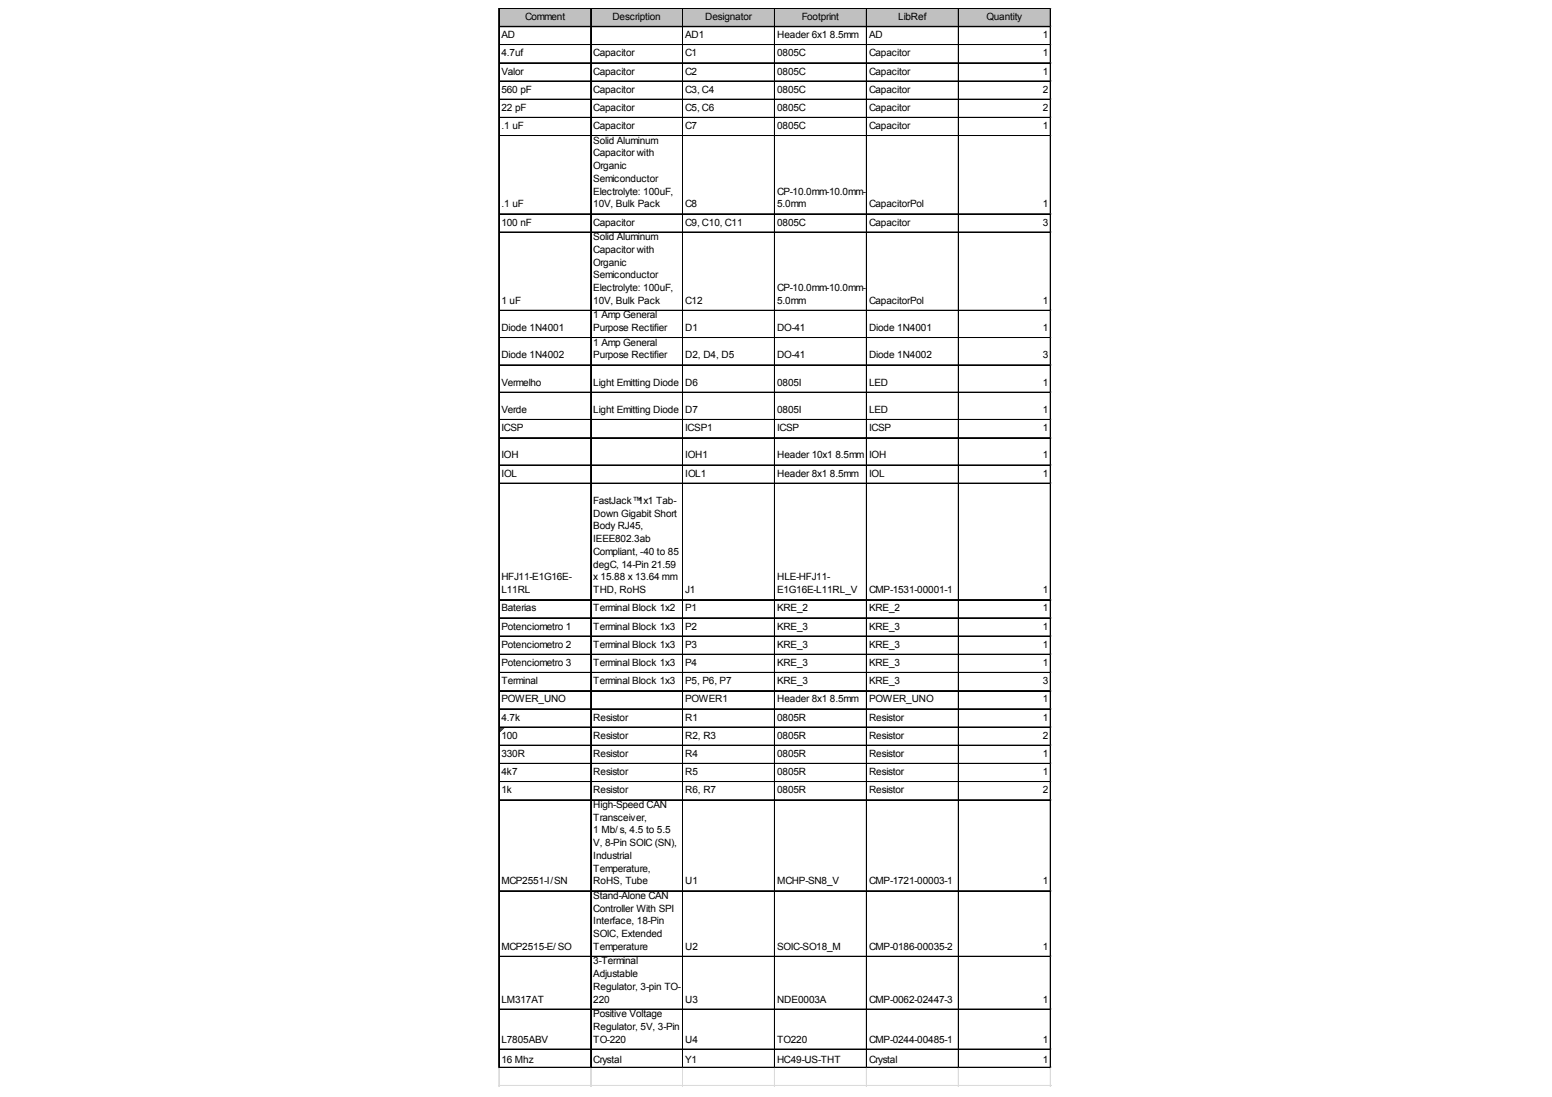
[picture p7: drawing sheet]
<svg xmlns="http://www.w3.org/2000/svg" width="297mm" height="210mm" viewBox="0 0 297 210" stroke-linecap="round" stroke-linejoin="round" font-family="sans-serif">
<defs><g id="words">
<g font-size="1.9">
<text x="100.5" y="3.8">Comment</text>
<text x="117.2" y="3.8">Description</text>
<text x="135" y="3.8">Designator</text>
<text x="153.4" y="3.8">Footprint</text>
<text x="171.9" y="3.8">LibRef</text>
<text x="188.8" y="3.8">Quantity</text>
<text x="96" y="7.3">AD</text>
<text x="96" y="10.8">4.7uf</text>
<text x="113.6" y="10.8">Capacitor</text>
<text x="131.1" y="7.3">AD1</text>
<text x="131.1" y="10.8">C1</text>
<text x="148.7" y="7.3">Header 6x1</text>
<text x="148.7" y="10.8">0805C</text>
<text x="158.8" y="7.3">8.5mm</text>
<text x="166.3" y="7.3">AD</text>
<text x="166.3" y="10.8">Capacitor</text>
<text x="199.6" y="7.3">1</text>
<text x="199.6" y="10.8">1</text>
<text x="96" y="14.3">Valor</text>
<text x="96" y="17.7">560 pF</text>
<text x="113.6" y="14.3">Capacitor</text>
<text x="113.6" y="17.7">Capacitor</text>
<text x="131.1" y="14.3">C2</text>
<text x="131.1" y="17.7">C3, C4</text>
<text x="148.7" y="14.3">0805C</text>
<text x="148.7" y="17.7">0805C</text>
<text x="166.3" y="14.3">Capacitor</text>
<text x="166.3" y="17.7">Capacitor</text>
<text x="199.6" y="14.3">1</text>
<text x="199.6" y="17.7">2</text>
<text x="96" y="21.2">22 pF</text>
<text x="113.6" y="21.2">Capacitor</text>
<text x="131.1" y="21.2">C5, C6</text>
<text x="148.7" y="21.2">0805C</text>
<text x="166.3" y="21.2">Capacitor</text>
<text x="199.6" y="21.2">2</text>
<text x="96" y="24.7">.1 uF</text>
<text x="113.6" y="24.7">Capacitor</text>
<text x="113.6" y="27.5">Solid Aluminum</text>
<text x="113.6" y="29.9">Capacitor with</text>
<text x="131.1" y="24.7">C7</text>
<text x="148.7" y="24.7">0805C</text>
<text x="166.3" y="24.7">Capacitor</text>
<text x="199.6" y="24.7">1</text>
<text x="113.6" y="32.4">Organic</text>
<text x="113.6" y="34.8">Semiconductor</text>
<text x="96" y="39.7">.1 uF</text>
<text x="113.6" y="37.2">Electrolyte: 100uF,</text>
<text x="113.6" y="39.7">10V, Bulk Pack</text>
<text x="131.1" y="39.7">C8</text>
<text x="148.7" y="37.2">CP-10.0mm-10.0mm-</text>
<text x="148.7" y="39.7">5.0mm</text>
<text x="166.3" y="39.7">CapacitorPol</text>
<text x="199.6" y="39.7">1</text>
<text x="96" y="43.2">100 nF</text>
<text x="113.6" y="43.2">Capacitor</text>
<text x="113.6" y="45.9">Solid Aluminum</text>
<text x="131.1" y="43.2">C9, C10, C11</text>
<text x="148.7" y="43.2">0805C</text>
<text x="166.3" y="43.2">Capacitor</text>
<text x="199.6" y="43.2">3</text>
<text x="113.6" y="48.4">Capacitor with</text>
<text x="113.6" y="50.8">Organic</text>
<text x="113.6" y="53.3">Semiconductor</text>
<text x="96" y="58.1">1 uF</text>
<text x="113.6" y="55.7">Electrolyte: 100uF,</text>
<text x="113.6" y="58.1">10V, Bulk Pack</text>
<text x="131.1" y="58.1">C12</text>
<text x="148.7" y="55.7">CP-10.0mm-10.0mm-</text>
<text x="148.7" y="58.1">5.0mm</text>
<text x="166.3" y="58.1">CapacitorPol</text>
<text x="199.6" y="58.1">1</text>
<text x="96" y="63.4">Diode 1N4001</text>
<text x="113.6" y="60.9">1 Amp General</text>
<text x="113.6" y="63.4">Purpose Rectifier</text>
<text x="131.1" y="63.4">D1</text>
<text x="148.7" y="63.4">DO-41</text>
<text x="166.3" y="63.4">Diode 1N4001</text>
<text x="199.6" y="63.4">1</text>
<text x="96" y="68.6">Diode 1N4002</text>
<text x="113.6" y="66.1">1 Amp General</text>
<text x="113.6" y="68.6">Purpose Rectifier</text>
<text x="131.1" y="68.6">D2, D4, D5</text>
<text x="148.7" y="68.6">DO-41</text>
<text x="166.3" y="68.6">Diode 1N4002</text>
<text x="199.6" y="68.6">3</text>
<text x="96" y="73.8">Vermelho</text>
<text x="113.6" y="73.8">Light Emitting Diode</text>
<text x="131.1" y="73.8">D6</text>
<text x="148.7" y="73.8">0805I</text>
<text x="166.3" y="73.8">LED</text>
<text x="199.6" y="73.8">1</text>
<text x="96" y="79">Verde</text>
<text x="96" y="82.5">ICSP</text>
<text x="113.6" y="79">Light Emitting Diode</text>
<text x="131.1" y="79">D7</text>
<text x="131.1" y="82.5">ICSP1</text>
<text x="148.7" y="79">0805I</text>
<text x="148.7" y="82.5">ICSP</text>
<text x="166.3" y="79">LED</text>
<text x="166.3" y="82.5">ICSP</text>
<text x="199.6" y="79">1</text>
<text x="199.6" y="82.5">1</text>
<text x="96" y="87.7">IOH</text>
<text x="131.1" y="87.7">IOH1</text>
<text x="148.7" y="87.7">Header 10x1</text>
<text x="159.9" y="87.7">8.5mm</text>
<text x="166.3" y="87.7">IOH</text>
<text x="199.6" y="87.7">1</text>
<text x="96" y="91.2">IOL</text>
<text x="131.1" y="91.2">IOL1</text>
<text x="148.7" y="91.2">Header 8x1</text>
<text x="158.8" y="91.2">8.5mm</text>
<text x="166.3" y="91.2">IOL</text>
<text x="199.6" y="91.2">1</text>
<text x="113.6" y="96.4">FastJack™</text>
<text x="113.6" y="98.9">Down Gigabit Short</text>
<text x="113.6" y="101.3">Body RJ45,</text>
<text x="122.1" y="96.4">1x1 Tab-</text>
<text x="113.6" y="103.7">IEEE802.3ab</text>
<text x="113.6" y="106.2">Compliant, -40 to 85</text>
<text x="96" y="111.1">HFJ11-E1G16E-</text>
<text x="96" y="113.5">L11RL</text>
<text x="113.6" y="108.6">degC, 14-Pin 21.59</text>
<text x="113.6" y="111.1">x 15.88 x 13.64 mm</text>
<text x="113.6" y="113.5">THD, RoHS</text>
<text x="131.1" y="113.5">J1</text>
<text x="148.7" y="111.1">HLE-HFJ11-</text>
<text x="148.7" y="113.5">E1G16E-L11RL_V</text>
<text x="166.3" y="113.5">CMP-1531-00001-1</text>
<text x="199.6" y="113.5">1</text>
<text x="96" y="117">Baterias</text>
<text x="113.6" y="117">Terminal Block 1x2</text>
<text x="131.1" y="117">P1</text>
<text x="148.7" y="117">KRE_2</text>
<text x="166.3" y="117">KRE_2</text>
<text x="199.6" y="117">1</text>
<text x="96" y="120.5">Potenciometro 1</text>
<text x="96" y="123.9">Potenciometro 2</text>
<text x="113.6" y="120.5">Terminal Block 1x3</text>
<text x="113.6" y="123.9">Terminal Block 1x3</text>
<text x="131.1" y="120.5">P2</text>
<text x="131.1" y="123.9">P3</text>
<text x="148.7" y="120.5">KRE_3</text>
<text x="148.7" y="123.9">KRE_3</text>
<text x="166.3" y="120.5">KRE_3</text>
<text x="166.3" y="123.9">KRE_3</text>
<text x="199.6" y="120.5">1</text>
<text x="199.6" y="123.9">1</text>
<text x="96" y="127.4">Potenciometro 3</text>
<text x="96" y="130.9">Terminal</text>
<text x="113.6" y="127.4">Terminal Block 1x3</text>
<text x="113.6" y="130.9">Terminal Block 1x3</text>
<text x="131.1" y="127.4">P4</text>
<text x="131.1" y="130.9">P5, P6, P7</text>
<text x="148.7" y="127.4">KRE_3</text>
<text x="148.7" y="130.9">KRE_3</text>
<text x="166.3" y="127.4">KRE_3</text>
<text x="166.3" y="130.9">KRE_3</text>
<text x="199.6" y="127.4">1</text>
<text x="199.6" y="130.9">3</text>
<text x="96" y="134.4">POWER_UNO</text>
<text x="96" y="137.9">4.7k</text>
<text x="113.6" y="137.9">Resistor</text>
<text x="131.1" y="134.4">POWER1</text>
<text x="131.1" y="137.9">R1</text>
<text x="148.7" y="134.4">Header 8x1</text>
<text x="148.7" y="137.9">0805R</text>
<text x="158.8" y="134.4">8.5mm</text>
<text x="166.3" y="134.4">POWER_UNO</text>
<text x="166.3" y="137.9">Resistor</text>
<text x="199.6" y="134.4">1</text>
<text x="199.6" y="137.9">1</text>
<text x="96" y="141.4">100</text>
<text x="113.6" y="141.4">Resistor</text>
<text x="131.1" y="141.4">R2, R3</text>
<text x="148.7" y="141.4">0805R</text>
<text x="166.3" y="141.4">Resistor</text>
<text x="199.6" y="141.4">2</text>
<text x="96" y="144.8">330R</text>
<text x="96" y="148.3">4k7</text>
<text x="113.6" y="144.8">Resistor</text>
<text x="113.6" y="148.3">Resistor</text>
<text x="131.1" y="144.8">R4</text>
<text x="131.1" y="148.3">R5</text>
<text x="148.7" y="144.8">0805R</text>
<text x="148.7" y="148.3">0805R</text>
<text x="166.3" y="144.8">Resistor</text>
<text x="166.3" y="148.3">Resistor</text>
<text x="199.6" y="144.8">1</text>
<text x="199.6" y="148.3">1</text>
<text x="96" y="151.8">1k</text>
<text x="113.6" y="151.8">Resistor</text>
<text x="113.6" y="154.6">High-Speed CAN</text>
<text x="131.1" y="151.8">R6, R7</text>
<text x="148.7" y="151.8">0805R</text>
<text x="166.3" y="151.8">Resistor</text>
<text x="199.6" y="151.8">2</text>
<text x="113.6" y="157">Transceiver,</text>
<text x="113.6" y="159.5">1 Mb/ s, 4.5 to 5.5</text>
<text x="113.6" y="161.9">V, 8-Pin SOIC (SN),</text>
<text x="113.6" y="164.3">Industrial</text>
<text x="113.6" y="166.8">Temperature,</text>
<text x="96" y="169.2">MCP2551-I/SN</text>
<text x="113.6" y="169.2">RoHS, Tube</text>
<text x="113.6" y="172">Stand-Alone CAN</text>
<text x="131.1" y="169.2">U1</text>
<text x="148.7" y="169.2">MCHP-SN8_V</text>
<text x="166.3" y="169.2">CMP-1721-00003-1</text>
<text x="199.6" y="169.2">1</text>
<text x="113.6" y="174.4">Controller With SPI</text>
<text x="113.6" y="176.9">Interface, 18-Pin</text>
<text x="113.6" y="179.3">SOIC, Extended</text>
<text x="96" y="181.7">MCP2515-E/ SO</text>
<text x="113.6" y="181.7">Temperature</text>
<text x="113.6" y="184.5">3-Terminal</text>
<text x="131.1" y="181.7">U2</text>
<text x="148.7" y="181.7">SOIC-SO18_M</text>
<text x="166.3" y="181.7">CMP-0186-00035-2</text>
<text x="199.6" y="181.7">1</text>
<text x="96" y="191.8">LM317AT</text>
<text x="113.6" y="187">Adjustable</text>
<text x="113.6" y="189.4">Regulator, 3-pin TO-</text>
<text x="113.6" y="191.8">220</text>
<text x="131.1" y="191.8">U3</text>
<text x="148.7" y="191.8">NDE0003A</text>
<text x="166.3" y="191.8">CMP-0062-02447-3</text>
<text x="199.6" y="191.8">1</text>
<text x="113.6" y="194.6">Positive Voltage</text>
<text x="113.6" y="197.1">Regulator, 5V, 3-Pin</text>
<text x="96" y="199.5">L7805ABV</text>
<text x="96" y="203.3">16 Mhz</text>
<text x="113.6" y="199.5">TO-220</text>
<text x="113.6" y="203.3">Crystal</text>
<text x="131.1" y="199.5">U4</text>
<text x="131.1" y="203.3">Y1</text>
<text x="148.7" y="199.5">TO220</text>
<text x="148.7" y="203.3">HC49-US-THT</text>
<text x="166.3" y="199.5">CMP-0244-00485-1</text>
<text x="166.3" y="203.3">Crystal</text>
<text x="199.6" y="199.5">1</text>
<text x="199.6" y="203.3">1</text>
</g>
</g></defs>
<path d="M95.6 1.7h105.6v3.5h-105.6z" fill="#c0c0c0"/>
<path d="M95.6 139.3h.9" fill="none" stroke="#008000" stroke-width=".19"/>
<path d="M95.6 139.3h.9v.1h-.9z" fill="#008000"/>
<path d="M95.6 139.4h.7" fill="none" stroke="#008000" stroke-width=".19"/>
<path d="M95.6 139.4h.7v.2h-.7z" fill="#008000"/>
<path d="M95.6 139.6h.5" fill="none" stroke="#008000" stroke-width=".19"/>
<path d="M95.6 139.6h.5v.2h-.5z" fill="#008000"/>
<path d="M95.6 139.8h.4" fill="none" stroke="#008000" stroke-width=".19"/>
<path d="M95.6 139.8h.4v.2h-.4z" fill="#008000"/>
<path d="M95.6 140h.2" fill="none" stroke="#008000" stroke-width=".19"/>
<path d="M95.6 140h.2v.1h-.2z" fill="#008000"/>
<g fill="none" stroke="#000" stroke-width=".19">
<path d="M95.4 1.6v202.8M95.5 1.6v202.8M95.6 1.6h105.6M95.6 5h105.6M95.6 5.1h105.6M95.6 8.5h105.6M95.6 8.6h105.6M95.6 12h105.6M95.6 12.1h105.6M95.6 15.5h105.6M95.6 15.6h105.6M95.6 19h105.6"/>
<path d="M95.6 19.1h105.6M113 1.7v202.7M113.1 1.7v202.7M130.6 1.7v202.7M130.7 1.7v202.7M148.2 1.7v202.7M148.3 1.7v202.7M165.8 1.7v202.7M165.9 1.7v202.7M183.4 1.7v202.7M183.5 1.7v202.7M201 1.7v202.7"/>
<path d="M201.1 1.7v202.7M95.6 22.5h105.6M95.6 25.9h105.6M95.6 26h105.6M95.6 40.9h105.6M95.6 41h105.6M95.6 44.4h105.6M95.6 44.5h105.6M95.6 59.4h105.6M95.6 64.6h105.6M95.6 64.7h105.6M95.6 69.8h105.6"/>
<path d="M95.6 69.9h105.6M95.6 75h105.6M95.6 75.1h105.6M95.6 80.3h105.6M95.6 83.7h105.6M95.6 83.8h105.6M95.6 89h105.6M95.6 92.4h105.6M95.6 92.5h105.6M95.6 114.7h105.6M95.6 114.8h105.6M95.6 118.2h105.6"/>
<path d="M95.6 118.3h105.6M95.6 121.7h105.6M95.6 121.8h105.6M95.6 125.2h105.6M95.6 125.3h105.6M95.6 128.7h105.6M95.6 132.1h105.6M95.6 132.2h105.6M95.6 135.6h105.6M95.6 135.7h105.6M95.6 139.1h105.6M95.6 139.2h105.6"/>
<path d="M95.6 142.6h105.6M95.6 142.7h105.6M95.6 146.1h105.6M95.6 149.5h105.6M95.6 149.6h105.6M95.6 153h105.6M95.6 153.1h105.6M95.6 170.4h105.6M95.6 170.5h105.6M95.6 183h105.6M95.6 183.1h105.6M95.6 193.1h105.6"/>
<path d="M95.6 193.2h105.6M95.6 200.7h105.6M95.6 200.8h105.6M95.6 204.2h105.6M95.6 204.3h105.6"/>
</g>
<g fill="none" stroke="#dadcdd" stroke-width=".19">
<path d="M201.2 1.6h.1M95.4 204.4v3.5M95.5 204.4v3.5M113 204.4v3.5M113.1 204.4v3.5M130.6 204.4v3.5M130.7 204.4v3.5M148.2 204.4v3.5M148.3 204.4v3.5M165.8 204.4v3.5M165.9 204.4v3.5M183.4 204.4v3.5"/>
<path d="M183.5 204.4v3.5M201 204.4v3.5M201.1 204.4v3.5"/>
</g>
<path d="M201.2 1.6v.1z" fill="#dadcdd"/>
<path d="M201.2 5h.1" fill="none" stroke="#dadcdd" stroke-width=".19"/>
<path d="M201.2 5v.2z" fill="#dadcdd"/>
<path d="M201.2 8.5h.1" fill="none" stroke="#dadcdd" stroke-width=".19"/>
<path d="M201.2 8.5v.2z" fill="#dadcdd"/>
<path d="M201.2 12h.1" fill="none" stroke="#dadcdd" stroke-width=".19"/>
<path d="M201.2 12v.2z" fill="#dadcdd"/>
<path d="M201.2 15.5h.1" fill="none" stroke="#dadcdd" stroke-width=".19"/>
<path d="M201.2 15.5v.2z" fill="#dadcdd"/>
<path d="M201.2 19h.1" fill="none" stroke="#dadcdd" stroke-width=".19"/>
<path d="M201.2 19v.1z" fill="#dadcdd"/>
<path d="M201.2 22.5h.1" fill="none" stroke="#dadcdd" stroke-width=".19"/>
<path d="M201.2 22.5v.1z" fill="#dadcdd"/>
<path d="M201.2 25.9h.1" fill="none" stroke="#dadcdd" stroke-width=".19"/>
<path d="M201.2 25.9v.2z" fill="#dadcdd"/>
<path d="M201.2 40.9h.1" fill="none" stroke="#dadcdd" stroke-width=".19"/>
<path d="M201.2 40.9v.2z" fill="#dadcdd"/>
<path d="M201.2 44.4h.1" fill="none" stroke="#dadcdd" stroke-width=".19"/>
<path d="M201.2 44.4v.2z" fill="#dadcdd"/>
<path d="M201.2 59.4h.1" fill="none" stroke="#dadcdd" stroke-width=".19"/>
<path d="M201.2 59.4v.1z" fill="#dadcdd"/>
<path d="M201.2 64.6h.1" fill="none" stroke="#dadcdd" stroke-width=".19"/>
<path d="M201.2 64.6v.2z" fill="#dadcdd"/>
<path d="M201.2 69.8h.1" fill="none" stroke="#dadcdd" stroke-width=".19"/>
<path d="M201.2 69.8v.2z" fill="#dadcdd"/>
<path d="M201.2 75h.1" fill="none" stroke="#dadcdd" stroke-width=".19"/>
<path d="M201.2 75v.2z" fill="#dadcdd"/>
<path d="M201.2 80.3h.1" fill="none" stroke="#dadcdd" stroke-width=".19"/>
<path d="M201.2 80.3v.1z" fill="#dadcdd"/>
<path d="M201.2 83.7h.1" fill="none" stroke="#dadcdd" stroke-width=".19"/>
<path d="M201.2 83.7v.2z" fill="#dadcdd"/>
<path d="M201.2 89h.1" fill="none" stroke="#dadcdd" stroke-width=".19"/>
<path d="M201.2 89v.1z" fill="#dadcdd"/>
<path d="M201.2 92.4h.1" fill="none" stroke="#dadcdd" stroke-width=".19"/>
<path d="M201.2 92.4v.2z" fill="#dadcdd"/>
<path d="M201.2 114.7h.1" fill="none" stroke="#dadcdd" stroke-width=".19"/>
<path d="M201.2 114.7v.2z" fill="#dadcdd"/>
<path d="M201.2 118.2h.1" fill="none" stroke="#dadcdd" stroke-width=".19"/>
<path d="M201.2 118.2v.2z" fill="#dadcdd"/>
<path d="M201.2 121.7h.1" fill="none" stroke="#dadcdd" stroke-width=".19"/>
<path d="M201.2 121.7v.2z" fill="#dadcdd"/>
<path d="M201.2 125.2h.1" fill="none" stroke="#dadcdd" stroke-width=".19"/>
<path d="M201.2 125.2v.1z" fill="#dadcdd"/>
<path d="M201.2 128.7h.1" fill="none" stroke="#dadcdd" stroke-width=".19"/>
<path d="M201.2 128.7v.1z" fill="#dadcdd"/>
<path d="M201.2 132.1h.1" fill="none" stroke="#dadcdd" stroke-width=".19"/>
<path d="M201.2 132.1v.2z" fill="#dadcdd"/>
<path d="M201.2 135.6h.1" fill="none" stroke="#dadcdd" stroke-width=".19"/>
<path d="M201.2 135.6v.2z" fill="#dadcdd"/>
<path d="M201.2 139.1h.1" fill="none" stroke="#dadcdd" stroke-width=".19"/>
<path d="M201.2 139.1v.2z" fill="#dadcdd"/>
<path d="M201.2 142.6h.1" fill="none" stroke="#dadcdd" stroke-width=".19"/>
<path d="M201.2 142.6v.2z" fill="#dadcdd"/>
<path d="M201.2 146.1h.1" fill="none" stroke="#dadcdd" stroke-width=".19"/>
<path d="M201.2 146.1v.1z" fill="#dadcdd"/>
<path d="M201.2 149.5h.1" fill="none" stroke="#dadcdd" stroke-width=".19"/>
<path d="M201.2 149.5v.2z" fill="#dadcdd"/>
<path d="M201.2 153h.1" fill="none" stroke="#dadcdd" stroke-width=".19"/>
<path d="M201.2 153v.2z" fill="#dadcdd"/>
<path d="M201.2 170.4h.1" fill="none" stroke="#dadcdd" stroke-width=".19"/>
<path d="M201.2 170.4v.2z" fill="#dadcdd"/>
<path d="M201.2 183h.1" fill="none" stroke="#dadcdd" stroke-width=".19"/>
<path d="M201.2 183v.1z" fill="#dadcdd"/>
<path d="M201.2 193.1h.1" fill="none" stroke="#dadcdd" stroke-width=".19"/>
<path d="M201.2 193.1v.1z" fill="#dadcdd"/>
<path d="M201.2 200.7h.1" fill="none" stroke="#dadcdd" stroke-width=".19"/>
<path d="M201.2 200.7v.2z" fill="#dadcdd"/>
<path d="M201.2 204.2h.1" fill="none" stroke="#dadcdd" stroke-width=".19"/>
<path d="M201.2 204.2v.2z" fill="#dadcdd"/>
<path d="M95.4 207.7h105.8M95.4 207.8h105.8" fill="none" stroke="#dadcdd" stroke-width=".19"/>
<use href="#words"/>
</svg>
